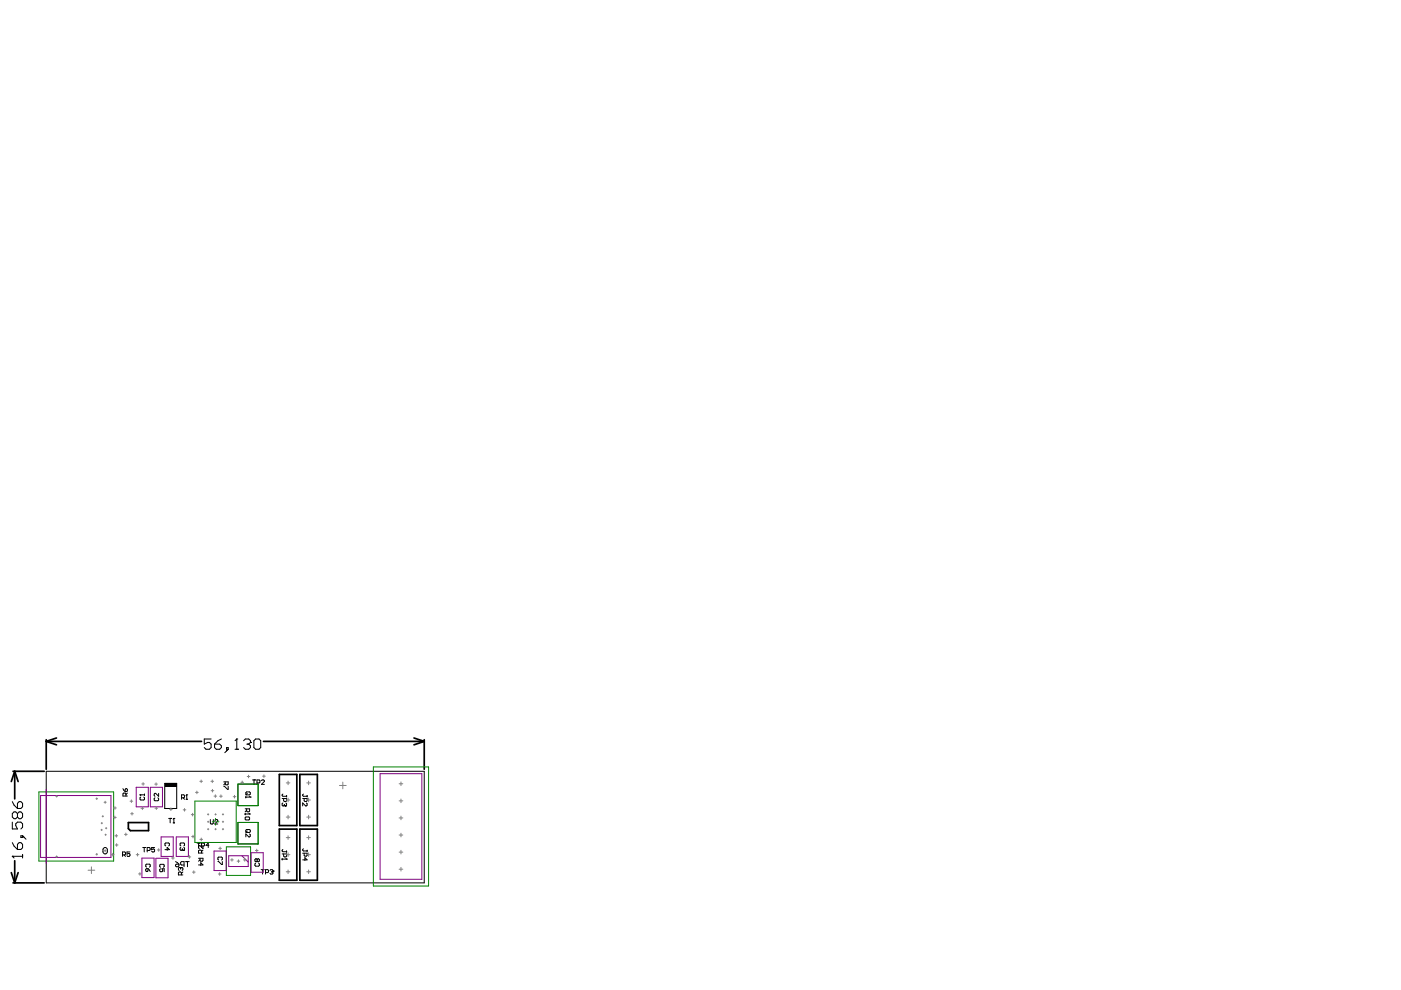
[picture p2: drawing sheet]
<svg xmlns="http://www.w3.org/2000/svg" width="297mm" height="210mm" viewBox="0 0 297 210" stroke-linecap="round" stroke-linejoin="round" font-family="sans-serif">
<g fill="none" stroke="#000" stroke-width=".21">
<path d="M9.8 163.5h80.1v23.7h-80.1zM21.9 179.9a.46 .46 0 0 1 .5-.2 .46 .46 0 0 1 .4 .5v.4a.46 .46 0 0 1-.5 .4 .46 .46 0 0 1-.5-.4zM26.1 167.2l.4 .6M26.5 167.4l.4-.2 .1 .5-.5 .1zM26.7 168.8v-.5l-.2-.1-.4 .1v.5h.9M27 168.2l-.3 .3M29.7 168.5h.1M29.7 168.5h.9M29.7 168.5l.1 .2M29.8 169l-.1 .2 .1 .4h.7l.1-.1-.1-.5M30.3 179.7h.6M30.6 179.7v.9"/>
<path d="M30.6 168.4v.3M32.8 179.7h-.7v.5l.4-.2 .3 .2-.2 .4-.5-.1M32.8 169.2l-.1 .1 .1 .5h.7l.1-.2-.1-.4M33.6 168.2v.6l-.8-.6-.1 .2 .1 .4M35.1 179.4l-.1-.2 .1-.5h.7l.1 .2-.1 .5M35.8 173.5h.6M36.1 173.5v1M36.7 174.5h.3M36.9 173.5h.1M36.9 173.5v1M36.9 173.5l-.2 .2M38.3 179.7l-.1 .4 .1 .2 .4-.2"/>
<path d="M38.3 179.4l-.1-.2 .1-.5h.7l.1 .2-.1 .5M38.5 169.2h.5l.1-.5-.1-.2h-.5v1M38.7 180v.1M38.8 169.2l.3 .3M39 179.7l.1 .4-.3 .2M39.4 169.5h.4M39.6 168.5h.1M39.6 168.5l-.2 .2M39.6 168.5v1M41.8 178.8h.6M42.1 178.8v1l.1 .1M42.7 179.4h.5l.2-.5-.2-.1h-.5v.9"/>
<path d="M43 179.3v.6l-.6-.6-.3 .2M44.3 179.2h-.6l.4-.4v.9M44.6 173.8v.7l.2 .2 .4-.2v-.7M45.5 173.9l.2-.1 .5 .1-.7 .8h.7M47.4 165.8h1v.4l-.5 .2-.1-.2v-.4M47.4 166.7l.8 .6h.2v-.6M47.8 166.1l-.4 .3M50.5 166.2h4.2v4.6h-4.2zM50.5 174.4h4.2v4.5h-4.2zM52 171.5h.9v.5l-.4 .1-.2-.1v-.5M52 172.4v.3M52 172.6h.9"/>
<path d="M52.1 168.1l.2-.2h.6l.2 .5-.2 .1h-.6zM52.1 176l.2-.1h.6l.2 .4-.2 .2h-.6zM52.1 168.8v.4M52.1 169h1M52.1 173.2h.7l.1 .5-.1 .1h-.7l-.1-.1zM52.3 171.8l-.3 .3M52.4 168.2l-.3 .3M52.4 176.2l-.3 .3M52.8 172.4l.1 .2M52.9 176.8l.2 .2-.2 .4-.8-.6v.6M52.9 168.8l.2 .2M52.9 172.6h.1"/>
<path d="M53.1 169h.1M53.5 165.4h.7M53.9 165.4v.9M54.5 166h.5l.1-.2-.1-.4h-.5v.9M55.4 165.5l.2-.1 .5 .1-.7 .8h.7M59.8 169.3h1v.5l-.5 .1-.2-.1v-.5M60 168.4l-.2 .1 .2 .3h.8M60 170.2l-.2 .5 .2 .2 .3-.2M60.3 170.7l.1 .2M60.3 170.6v.1M60.4 170.9h.1M60.6 170.2l.2 .5-.4 .2"/>
<path d="M60.8 168.7v.3M64.2 169.3h.9v.5l-.5 .1-.1-.1v-.5M64.3 180l-.1 .1 .1 .3h.8M64.3 168.4l-.1 .1 .1 .3h.8M65 170.2l.1 .2-.1 .5-.8-.7v.7M65.1 168.7v.3M26 181.3h.5l.1-.5-.1-.2h-.5v1M26.3 181.3l.3 .3M27.6 180.6h-.7v.5l.3-.2 .4 .2-.2 .5-.5-.2M30.9 184.3l.5-.1v.4l-.2 .2-.3-.2zM31.1 183.8l-.2-.1 .2-.5h.6l.1 .2-.1 .4M31.2 180.3h.5l.1-.5-.1-.1h-.5v.9"/>
<path d="M31.4 184.2l.4 .6M34 183.9l-.1-.2 .1-.4h.7l.1 .1-.1 .5M34 184.2l-.1 .2 .1 .4 .5-.1-.2-.5h.5v.6M35 180.1h.9l-.5-.4v.6M37.2 182.7l.7 .5M37.2 183.4l.2-.2h.5v.4l-.1 .2h-.4zM38.1 183.9h.1M38.1 183.9l-.3 .2 .2 .5M38.1 183.9l.2 .2M38.3 184.1v.1M38.3 184.1l.2-.2 .3 .2-.2 .5M38.5 185.5v-.5l-.2-.1-.5 .1v.5h1"/>
<path d="M38.7 180.1l.1 .2M38.8 184.9l-.3 .3M38.8 180.3h.1M39 183.4h-.5l-.2-.2v-.3l.2-.2h.5v1.1M39.4 182.7h.7M39.7 182.7v1.1M42.1 183.4h.9l-.4-.5v.6M42.1 182h.9v.4l-.4 .2-.2-.2v-.4M42.4 182.3l-.3 .3M42.7 180.9v-.5l-.1-.2-.5 .2v.5h.9M43 180.2l-.3 .4M46.2 182.7l.8 .6h.1v-.6"/>
<path d="M46.4 182.4l-.2-.2 .2-.5h.6l.1 .2-.1 .5M54.2 183l-.2 .2 .2 .5h.6l.2-.2-.2-.5M54.5 182.2l-.1-.1-.4 .1 .2 .5 .3-.1M54.5 182.2l.2-.1 .3 .1-.2 .5-.3-.1M54.5 182.2v.4M55.4 184.4h.6M55.7 184.4v.9M56.3 185h.5l.1-.1-.1-.5h-.5v.9M57.2 184.5l.5-.1 .2 .3M57.6 184.9h.1M57.7 184.9l.2 .1-.2 .3-.5-.1M57.9 184.7h.1"/>
<path d="M57.9 184.7l-.2 .2M59.8 181.1h1v.4l-.5 .2-.2-.2v-.4M59.8 182v.3M59.8 182.2h1M60 180.1l-.2 .2 .2 .3h.8M60.6 182l.2 .2M60.8 182.2h.1M60.8 180.4v.3M64.2 180.9h.9v.5l-.5 .1-.1-.1v-.5M64.2 182.3h.9l-.5-.5v.7M65.1 180.3v.3"/>
</g>
<g fill="none" stroke="#000" stroke-width=".36">
<path d="M9.8 157.2l2.2 .7M9.8 157.2h32.9M9.8 156.8v6.3M12 156.5l-2.2 .7M55.9 157.2h34M87.8 156.5l2.1 .7M89.9 157.2l-2.1 .7M89.9 156.8v6.3M2.8 163.5h6.6M3.1 163.5l.7 2.2M3.1 163.5l-.7 2.2M3.1 163.5v5.9"/>
<path d="M27.2 174.4h4.3v1.7h-3.9l-.4-.4zM59.2 175.8h3.7v10.8h-3.7zM59.2 164.2h3.7v10.8h-3.7zM63.6 175.8h3.7v10.8h-3.7zM63.6 164.2h3.7v10.8h-3.7zM2.4 185l.7 2.2M2.8 187.2h6.6M3.1 182.5v4.7M3.8 185l-.7 2.2"/>
</g>
<g fill="none" stroke="#000" stroke-width=".22">
<path d="M44.8 156.7h-1.5v1.1l.7-.4h.4l.4 .4v.7l-.4 .4h-.7l-.4-.4M45.5 157.8h1.1l.3 .3v.4l-.3 .4h-.8l-.3-.4zM46.9 156.7l-.7 .3-.7 .8M48 158.5h.4v.4h-.4zM48.4 158.9l-.7 .7M49.8 158.9h.8M50.2 156.7h.1M50.2 156.7v2.2M50.2 156.7l-.4 .3M51.7 157l.3-.3h.7l.4 .3v.4M52.4 157.8h.3M52.7 157.8l.4 .3v.4l-.4 .4h-.7l-.3-.4"/>
<path d="M53.1 157.4h.1M53.1 157.4l-.4 .4M53.8 157l.4-.3h.7l.4 .3v1.5l-.4 .4h-.7l-.4-.4zM2.6 174.3v1.5h1.1l-.4-.8v-.3l.4-.4h.7l.4 .4v.7l-.4 .4M2.6 178.7l.4 .7 .7 .7M2.6 170l.4 .7 .7 .7M3.7 172.5l.4-.4h.3l.4 .4v.7l-.4 .4h-.3l-.4-.4M3.7 172.5v.7M3.7 172.5l-.4-.4h-.3l-.4 .4v.7l.4 .4h.3l.4-.4M4.1 170h.3l.4 .3v.8l-.4 .3h-.7v-1.1zM4.1 178.7h.3l.4 .3v.7l-.4 .4h-.7v-1.1zM4.4 177.2h.4v.4h-.4z"/>
<path d="M4.8 177.2l.7 .7M34.9 166.1h2.6v5.3h-2.6zM2.6 181.6h.1M2.6 181.6h2.2M2.6 181.6l.4 .3M4.8 181.2v.7"/>
</g>
<path d="M34.9 166.1h2.6v.6h-2.6z" fill-rule="evenodd" fill="#000"/>
<path d="M8.2 167.9h15.9v14.7h-15.9zM41.3 169.8h8.8v8.8h-8.8zM45 174.2h1.4M45.7 173.5v1.4M48 179.5h5.1v6.1h-5.1zM50.5 166.2h4.2v4.6h-4.2zM50.5 174.4h4.2v4.5h-4.2zM79.2 162.6h11.7v25.3h-11.7z" fill="none" stroke="#008000" stroke-width=".21"/>
<g fill="none" stroke="#800080" stroke-width=".21">
<path d="M8.6 168.7h14.9v13.1h-14.9zM9.8 167.4v15.7M28.9 166.9h2.5v4.2h-2.5zM31.9 166.9h2.5v4.2h-2.5zM34.2 177.4h2.5v4.2h-2.5zM37.4 177.4h2.5v4.2h-2.5zM80.6 164h8.8v22.4h-8.8zM30.1 181.9h2.6v4.2h-2.6zM33.1 182h2.5v4.1h-2.5zM45.4 180.4h2.6v4.2h-2.6zM48.5 181.4h4.1v2.3h-4.1zM51.3 181.4l1.3 1.4"/>
<path d="M53.2 180.8h2.6v4.1h-2.6z"/>
</g>
<g fill="none" stroke="#808080" stroke-width=".21">
<path d="M11.8 168.8h.4M12 168.7v.3M20.3 169.3h.4M20.5 169.2v.3M21.4 176h.3M21.4 174.5h.3M21.5 175.8v.3M21.6 174.4v.3M21.7 173.1h.2M21.8 172.9v.3M22.1 170.1h.4M22.2 177h.3"/>
<path d="M22.3 169.9v.4M22.4 175.6h.3M22.4 176.8v.3M22.5 175.5v.2M24.1 173.3h.5M24.1 171.3h.6M24.4 173v.6M24.4 177.2h.5M24.4 171v.6M24.5 179.2h.5M24.7 176.9v.6M24.7 178.9v.5"/>
<path d="M26.4 176.9h.6M26.7 176.6v.6M27.6 169.9h.5M27.7 172.5h.6M27.9 169.6v.6M28 172.2v.6M29.9 171.4h.6M30.1 166.2h.5M30.2 171.1v.6M30.3 165.9v.6M32.8 166.2h.6M32.9 171.4h.5"/>
<path d="M33.1 166v.5M33.1 171.1v.5M33.6 179.9v.6M35.9 171.6h.6M36.2 171.3v.6M38.8 171.7h.6M39.1 171.4v.6M40.6 172.7h.5M40.6 177.4h.6M40.8 172.4v.6M40.9 177.1v.6M41.5 168h.5"/>
<path d="M41.7 167.7v.6M42.4 165.7h.5M42.4 178h.6M42.6 165.4v.5M42.7 177.7v.6M44 172.7h.3M44 174.2h.3M44 175.8h.3M44.1 172.5v.3M44.1 174.1v.3M44.1 175.7v.2M44.7 165.7h.6"/>
<path d="M44.8 167.6h.5M45 165.4v.5M45 167.4v.5M45.4 168.8h.5M45.6 172.7h.2M45.6 174.2h.2M45.6 175.8h.2M45.7 168.5v.6M45.7 172.5v.3M45.7 174.1v.3M45.7 175.7v.2M46.4 179.9h.6"/>
<path d="M46.6 168.8h.5M46.7 179.6v.6M46.8 168.5v.6M47.1 172.7h.3M47.1 174.2h.3M47.1 175.8h.3M47.3 172.5v.3M47.3 174.1v.3M47.3 175.7v.2M49.4 168.9h.6M49.7 168.6v.6M51.1 165.9h.5"/>
<path d="M51.4 165.6v.6M52.4 164.6h.6M52.7 164.4v.5M55.7 164.6h.5M56 164.3v.6M60.7 177.6h.8M60.7 173.2h.8M60.7 169.6h.8M60.7 166h.8M61.1 165.6v.8M61.1 169.2v.8M61.1 172.9v.7"/>
<path d="M61.1 177.2v.8M65 177.6h.8M65 173.2h.8M65 169.6h.8M65 166h.8M65.4 165.6v.8M65.4 169.2v.8M65.4 172.9v.7M65.4 177.2v.8M72 166.5h1.4M72.7 165.8v1.5M84.6 177h.8"/>
<path d="M84.6 173.4h.8M84.6 169.8h.8M84.6 166.2h.8M85 165.8v.8M85 169.4v.8M85 173v.8M85 176.7v.7M11.8 181.6h.4M12 181.5v.3M18.7 184.5h1.4M19.4 183.8v1.4M20.3 181.1h.4"/>
<path d="M20.5 180.9v.4M22.1 180.4h.4M22.3 180.1v.5M23.6 181.2h.6M23.9 180.9v.6M28.9 181.2h.5M29.2 180.9v.6M29.4 185.3h.5M29.7 185v.6M33.4 180.2h.5M36.4 181.9h.5M36.7 181.6v.6"/>
<path d="M39.9 181.7h.5M40.2 181.4v.6M40.8 184.9h.6M41.1 184.6v.6M46.3 185.3h.6M46.6 185v.6M48.9 182.3h.6M49.2 182v.6M50.3 182.6h.5M50.6 182.3v.6M51.6 182.3h.6M51.9 182v.6"/>
<path d="M54.2 180.3h.5M54.4 180v.6M60.7 181.2h.8M60.7 184.8h.8M61.1 180.8v.8M61.1 184.4v.8M65 181.2h.8M65 184.8h.8M65.4 180.8v.8M65.4 184.4v.8M84.6 184.3h.8M84.6 180.7h.8"/>
<path d="M85 180.3v.8M85 183.9v.8"/>
</g>
</svg>
